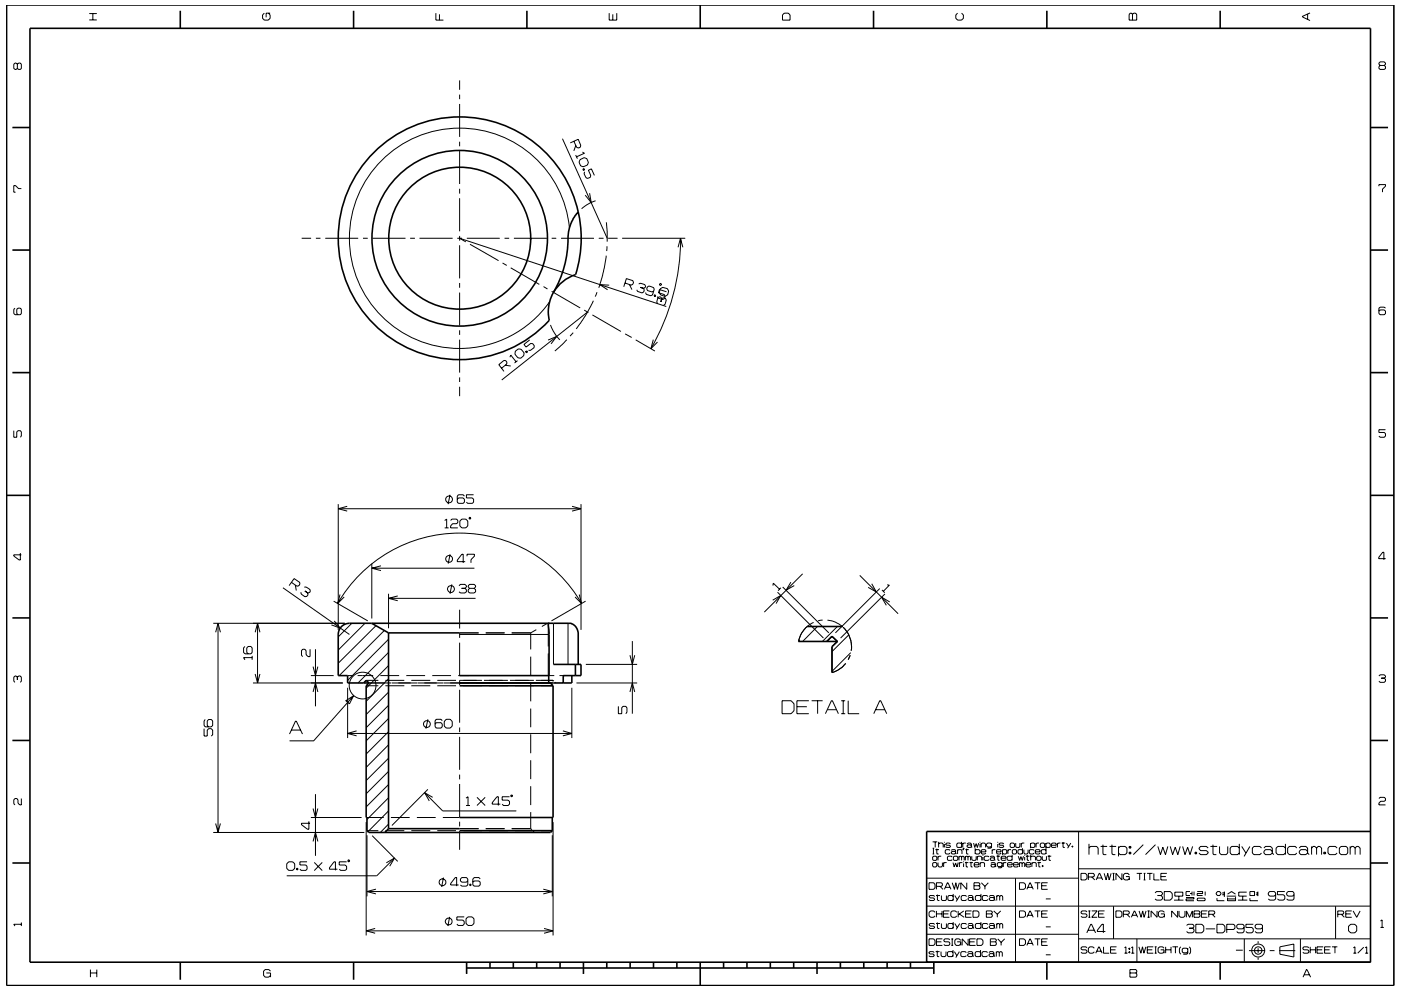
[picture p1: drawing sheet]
<svg xmlns="http://www.w3.org/2000/svg" width="297mm" height="210mm" viewBox="0 0 297 210" stroke-linecap="round" stroke-linejoin="round" font-family="sans-serif">
<g fill="none" stroke="#000" stroke-width=".21">
<path d="M3.7 13.6l-.3-.2h-.2l-.3 .2v.9l.3 .2 .5-.2M3.7 13.6l.2-.2h.4l.2 .2v.9l-.2 .2h-.4l-.2-.2M3.7 13.6v.9M18.9 4.2h1.6M18.9 2.9h1.6M19.7 2.9v1.3M56 2.8l-.3 .4v.7l.3 .4h.9l.4-.4v-.7l-.4-.4M57.3 2.8h-.9v.9M92.4 2.8v1.5h1.6M93.2 3v1.3M97.4 17.1v1.9M129.2 2.8v1.5h1.6v-1.5"/>
<path d="M129.9 3v1.3M166.3 2.8h.8l.4 .4v1.1h-1.6v-1.1zM203 2.8l-.4 .4v.7l.4 .4h.9l.4-.4v-.7l-.4-.4M239.6 2.8h.3l.2 .2 .3-.2h.3l.3 .2v1.3h-1.6v-1.3zM240.1 3v1.3M277.2 3v1.1M277.7 2.7l-1.6 .8v.1l1.6 .8M292.6 13.9l-.2-.3v-.2l.2-.3h.9l.2 .3v.2l-.2 .3M292.6 13.9l-.2 .2v.4l.2 .2h.9l.2-.2v-.4l-.2-.2M292.6 13.9h.9M97.4 20.1v.9M97.4 22.1v6.9"/>
<path d="M97.4 30.1v.9M97.4 32v7M119.3 29.4l9.4 21.1M121.7 30l.6 1.2 .3 .2 .4-.2 .1-.3-.5-1.4-1.7 .8M122 32.9l.4 .7M122.1 30.9l-.4 1.1M123 33.9l.9-.5 .5 .2 .4 .9-.3 .5-.8 .4-.6-.2-.3-.8zM123.5 32.3l.4 .2-1.7 .8M123.6 35.9l.2-.1 .1 .2-.2 .1zM123.9 35.9l-.3 .1M124 36.4l-.2 .4 .4 .9 .4 .1 .5-.2 .2-.4-.5-1.1 .6-.3 .6 1.4M292.4 39.5v-.3h1.3v.3l-.6 .6v.7"/>
<path d="M4.5 40h-.6l-.6-.6h-.4v1.4h.4M64 50.5h2M67 50.5h.9M69 50.5h6.9M77 50.5h1M79 50.5h7M87 50.5h1M88.9 50.5h7.1M96.9 50.5h1.1M97.4 50.5l1.4 .8M97.4 50.5l43.9 14.5M97.4 40v1.1"/>
<path d="M97.4 42v7.1M97.4 50v1M97.4 52v7M99 50.5h7M99.7 51.8l6 3.5M106.5 55.8l.9 .5M107 50.5h.9M108.3 56.8l6 3.5M109 50.5h6.9M117 50.5h.9M118.9 50.5h7M120.7 48.3a23.4 23.4 0 0 0-31.9-19.5 23.4 23.4 0 0 0-9.7 36.1 23.4 23.4 0 0 0 37.4-.9"/>
<path d="M125 41l.3 2-1.2-1.6M126.3 42.6l-1.6 .7-1.4 1M127 50.5h1M128.5 54.2l-.6 3.5-.9 3.3M128.6 47.2l.1 4.1M128.7 52.2l-.1 1M128.9 50.5h2M131.9 50.5h13.4M143.8 52.4l.5-1.9 .5 1.9M144.3 50.5a46.9 46.9 0 0 1-6.3 23.4M3.2 65.4l-.3 .2v.9l.3 .3h1.1l.2-.3v-.9l-.2-.2h-.5l-.2 .2v.9l.2 .3M97.4 60v1"/>
<path d="M97.4 62.1v6.9M97.4 70.1v.9M97.4 72v7M106.3 78.1l1.1-.9 .1-.4-.3-.3h-.4l-1 .8 1 1.5M107.1 77.5l1.2 .1M108.1 75.8l.2-.5 1.1 1.4M109.3 74.5l.6-.5 .6 .1 .6 .7-.1 .6-.6 .6-.6-.1-.6-.8zM109.7 76.5l-.6 .5M111.4 74.6l.3-.2 .1 .2-.2 .2zM111.5 74.5l.2 .2M112.3 72.1l-1.2 1 .4 .5 1-.7h.4l.4 .4-.1 .4-.8 .6h-.3M115.2 60.8l.9 .5"/>
<path d="M116.2 72.1l1.8-.7-1.2 1.5M116.7 68.9l.8 1.7 1.2 1.5M117 61.8l6 3.5M120.2 72l-2.6 2.5M121.5 70.6l-.6 .7M123.9 65.8l.9 .5M124.5 66.2l-18.1 14.4M125.6 66.8l6.1 3.5M125.8 63.8l-1.8 3.3-1.8 2.7M126.6 62l-.4 .9M129.2 60.5l-2-.1 1.6 1.1M132.5 60l1.4 .5 .3-.2 .1-.4-.1-.4-1.4-.4-.6 1.7"/>
<path d="M132.5 70.8l1.4 .8M133.4 60.3l.6 1.1M134.8 72.1l4 2.4M135.4 60.2l.4-.1 .9 .3 .2 .3-.5 .5M135.8 60.9l.6 .3M136.4 61.2l.2 .3-.1 .4-.4 .2-.9-.3-.2-.3M138.5 72l-.5 1.9 1.4-1.3M138.6 61.8l-.3 .1-1-.3-.2-.4 .1-.3 .4-.2 1 .3 .1 .3-.4 1.3-.3 .1-1-.3-.1-.3M138.8 62.5l.2 .1-.1 .3-.2-.1zM138.9 62.6l-.1 .3M139.9 60.2h.3v.2l-.3 .1zM140 61.2l.5-.2 1 .2 .3 .5-.2 .8-.6 .4-.9-.3-.3-.5z"/>
<path d="M140.3 63.3l-.2-.3-.6 .1-.3 1 .2 .3M140.3 63.3l-.2 .7M140.3 63.3l.4-.1h.4l.2 .4-.3 1-.3 .2M141 62.9l-.2 .5-.3 .1-1-.3-.1-.3M141.3 61.9l-1.5-.5-.2 .7 1.2 .4 .2 .4M293.7 65.4l-.2-.3h-.9l-.2 .3v1.1l.2 .3h.9l.2-.3v-.5l-.2-.3h-.9l-.2 .3M2.9 91.3v1.4h.7v-1.1l.2-.3h.5l.2 .3v.9l-.2 .2M97.4 80v1M97.4 82v2M293.7 91.1h-1.3v.6h1.1l.2 .3v.5l-.2 .2h-.9l-.2-.2M4.3 117.3v1.5h-.2l-1.2-.9v-.2h1.6M71.7 106.9v26.7"/>
<path d="M71.7 107.9h51.5M73.6 107.4l-1.9 .5 1.9 .5M78.8 119.5v11.7M94.3 110.4l.4-.3v1.9M94.3 112h.8M95.4 104.9l-.4 2M95.4 117.6l-.4 1.9M95.5 110.4l.3-.3h1l.3 .3v.4l-.3 .3h-.8l-.5 .4v.5h1.6M97.5 110.5l.4-.4h.9l.4 .4v1l-.4 .5h-.9l-.4-.5zM98.5 105.2l-.3-.3h-1l-.3 .3v1.3l.3 .3h1l.3-.3v-.6l-.3-.3h-1l-.3 .3M98.6 119.1h-1.7v-.3l1-1.2h.3v1.8M99 118v-.4h1.6v.4l-.7 .7v.7"/>
<path d="M99.6 109.7l.2 .2-.1 .2-.3-.1zM100.4 104.9h-1.5v.7h1.3l.2 .3v.6l-.2 .3h-1.1l-.2-.3M121.3 107.4l1.9 .5-1.9 .5M123.2 106.9v26.7M293.8 118.5h-1.5v-.3l.9-1.1h.2v1.6M45.2 132.2h27.9M45.7 134.1l.5-1.9 .5 1.9M46.2 132.2v44.4M51.9 137.1l-.3 .3v1l.3 .3h1.3l.3-.3v-1l-.3-.3h-.6l-.3 .3v1l.3 .3M53.5 139.5h-1.9l.3 .5M53.5 139.1v.9M54.1 134.1l.5-1.9 .5 1.9"/>
<path d="M54.6 132.2v12.7M60 124.7l14.1 9.9M61.8 123.5l1.1 .8 .5-.1 .2-.3-.1-.4-1.1-.8-1.1 1.5M62.6 124.1l.2 1.2M63.8 125.6v.4l.8 .6 .5-.1 .2-.4-.1-.3M64.5 124.5h.4l.8 .5 .1 .5-.6 .3M64.6 125.3l.6 .5M65.7 137.7v1.6h-.4l-.4-.5v-.8l-.3-.3h-.4l-.3 .3v1l.3 .3M66.9 137.7v12.1M70.7 127.5l7.3 4.2M70.9 131.7l1.2 1.5-1.8-.7M71.6 128a29.9 29.9 0 0 1 51.7 0"/>
<path d="M72.1 126.1l-.5 1.9 1.4-1.4M74.6 132.2l-2.9 2.9M77.4 132.2l-5.7 5.7M78.8 120.5h21.8M79.7 132.7l-8 8M80.8 120l-2 .5 2 .5M81.5 133.7l-9.6 9.6M82.4 125.9v7.4M82.4 138.4l-6.5 6.5M82.4 135.6l-8.7 8.7M82.4 126.9h18.4M84.3 126.4l-1.9 .5 1.9 .5"/>
<path d="M95.8 124l-.4 1.9M97.3 124.2l.3-.2h1l.3 .2v.3l-.3 .3M97.4 134.6h19M97.4 129.3v4M97.4 136.3v7M97.9 124.8h.7M98.6 124.8l.3 .3v.4l-.3 .3h-1l-.3-.3M99.6 124.8l-.3-.3v-.3l.3-.2h.9l.3 .2v.3l-.3 .3M99.6 124.8h.9M99.6 124.8l-.3 .3v.4l.3 .3h.9l.3-.3v-.4l-.3-.3M101.5 134.2h-4.1v1.1M103 134.2h4"/>
<path d="M108.5 134.2h4M112.5 134.2v3.5M112.5 139.3v3.9M113.7 133.6l-1.2 .6M116.1 132.2l-1.2 .7M116.2 132.5v4.6M116.2 138.6v4.7M117.3 132.2v8.7M120.4 132.2v8.7M122.8 126.1l.5 1.9-1.4-1.4M124.2 127.5l-7.3 4.2M133.6 139l.5 1.9 .5-1.9"/>
<path d="M134.1 136v15.4M163.8 127.3l1.7-1-1 1.7M163.9 124.2l.1-.5 1.3 1.3M164.8 125.6l9.8 9.7M165.6 124.7l-.6 .6M165.9 124.5l9.8 9.7M167.7 123.5l-1 1.7 1.7-1M169.3 135.9v.2M169.3 135.8h.1M170.2 121.7l-8.2 8.1M171.2 132.9l-1.2 1.3-.7 1.6M171.2 132.9h7.4"/>
<path d="M172.5 132l-1.3 .9M173.3 132.9l-3.1 3.2M174.4 131.5l-1 .2M175.3 136.1l1.1-1.1 1.1 1.1-1.1 1.1v5.5l1.2-.5 1-.7 .7-.8M175.4 131.5l1.7 .4 1.5 1M177.5 132.9l-3.1 3.2M178.6 132.9l.1 .1M178.8 133.1l.3 .3M179.1 133.4l.2 .2M179.3 133.6l.1 .2M179.4 133.8l.4 .6M179.8 134.4l.2 .5"/>
<path d="M179.8 134.4l.2 .3M180 134.7l-3.6 3.5M180 134.7v.2M180 134.9l.4 .9M180.3 139l-.5 .9M180.3 135.6l.1 .2M180.4 138.4l-4 4M180.4 135.8l.1 1.2v1M182.3 122l8.1 8.2M184.8 123.8l1 1.8-1.7-1M186.5 124.8l-9.4 9.4M187 125.1l.6 .6"/>
<path d="M187.6 126l-9.4 9.3M188.1 124l.5 .1-1.3 1.3M188.6 127.7l-1.7-1 1 1.7M3.7 143.6l-.3-.2h-.2l-.3 .2v.9l.3 .2M3.7 143.6l.2-.2h.4l.2 .2v.9l-.2 .2M3.7 143.6v.6M43.3 154.6v1.5h.6v-1.3l.3-.2h.6l.3 .2v1.1l-.3 .2M43.5 152.6l-.2 .3v1l.2 .3h1.3l.3-.3v-1l-.3-.3h-.6l-.3 .3v1l.3 .3M53.6 144.9h19.1M54.1 143l.5 1.9 .5-1.9M61.4 155.7l1.3-2.8h.1l1.3 2.8M61.8 154.9h1.9"/>
<path d="M65.9 143.3h4.8M66.4 146.8l.5-1.9 .5 1.9M66.4 141.4l.5 1.9 .5-1.9M73.3 148.6l1.7-1-.9 1.7zM73.7 145.9v10.6M73.7 143.3h1.1M73.7 155.6h47.5M75 147.6l-8.5 9.5h-5.1M75.6 155l-1.9 .6 1.9 .5M75.8 143.3h3.3M77.6 144.3h2.6M77.6 145.5h2.6"/>
<path d="M78.2 144.9h4.8M80.6 143.3h4M81.7 144.3h4M81.7 145.5h4M82.4 158l-4.8 4.8M82.4 155.2l-4.8 4.7M82.4 152.4l-4.8 4.7M82.4 149.6l-4.8 4.7M82.4 146.8l-4.8 4.7M82.4 144l-4.8 4.8M82.4 141.2l-4.8 4.8M83.1 144.9h5.4"/>
<path d="M86.1 143.3h4M87.2 144.3h4M87.2 145.5h4M88.6 144.9h5.4M90.7 152.6l-.4 2M91.6 143.3h4M92.7 144.3h4M92.7 145.5h4M93.8 152.9l-.3-.3h-1l-.3 .3v1.2l.3 .3h1l.3-.3v-.5l-.3-.3h-1l-.3 .3M94.1 144.9h5.3M94.6 152.6h.9l.4 .4v1l-.4 .4h-.9l-.4-.4v-1zM97.2 143.3h2.2"/>
<path d="M97.4 146.3v7M97.4 154.3v1M97.4 156.3v7M98.2 145.5h4M101 144.9h3.9M102.2 144.3h-4.8v1M102.6 144.3h5.1M103.7 145.5h4M106.5 144.9h3.9M108.1 144.3h5.1M109.2 145.5h4M112.5 144.8v4"/>
<path d="M112.5 150.3v4M112.5 155.7v4.1M113.6 144.3h3.7M114.7 145.5h2.6M116.4 143.3h1.1M116.9 144.7l-.2 .2h-4.7M117.3 144.3l-.2 .2M117.3 144.3l.1 .2M117.6 144.7l.2 .2M118.6 143.3h1.1M119.3 155l1.9 .6-1.9 .5M121.2 145.9v10.6"/>
<path d="M122.2 144.9h12.9M124.2 140.9h10.9M131.1 149.8v1.6h.7v-1.3l.3-.3h.6l.2 .3v1l-.2 .3M133.6 146.8l.5-1.9 .5 1.9M165.8 148.6h1.9l.7 .7v1.4l-.7 .7h-1.9zM169 149.9h2.1M171.5 148.6h-2.5v2.8h2.5M172.1 148.6h2.3M173.4 148.6v2.8M175 151.4l1.3-2.8h.2l1.3 2.8M175.4 150.5h1.9M178.3 151.4h.9"/>
<path d="M178.3 148.6h.9M178.8 148.6v2.8M179.8 148.6v2.8h2.4M185.3 151.4l1.2-2.8h.2l1.3 2.8M185.7 150.5h1.9M292.4 143.4l.2-.3h.9l.2 .3v.2l-.2 .2M292.9 143.8h.6M293.5 143.8l.2 .3v.4l-.2 .2h-.9l-.2-.2M4.5 169.4v1.3h-.3l-.4-.4v-.7l-.2-.2h-.4l-.3 .2v.9l.3 .2M45.2 176.6h32M45.7 174.7l.5 1.9 .5-1.9M65.5 174.2v1.7h-.3l-1.3-1v-.3h1.8"/>
<path d="M65.9 173.4h10.8M66.4 171.5l.5 1.9 .5-1.9M66.4 178.5l.5-1.9 .5 1.9M66.9 168.4v13.1M77.6 174.4v24M77.8 177.2v12.9M77.8 173.4h3.6M77.8 176.2h2.4M78.9 177.2l5.4 5.5M81.7 176.2h4M82.4 174.8l-1.8 1.8M82.4 172l-4.4 4.4"/>
<path d="M82.4 169.2l-4.6 4.6M82.4 166.4l-4.8 4.8M82.4 163.6l-4.8 4.8M82.4 160.8l-4.8 4.8M82.9 173.4h4M87.2 176.2h4M88.4 173.4h4M90 168.1l3.8 3.9h15.7M90.7 167.4l-7.6 7.7M91.7 169.1l-1.7-1 1 1.8M92.7 176.2h4M93.9 173.4h3.5"/>
<path d="M97.4 175.8h4.1M97.4 164.3v1M97.4 166.3v7M97.4 174.3v1M97.4 176.3v3.9M98.2 176.2h4M98.8 169.3l.4-.3v1.9M98.8 170.9h.8M101.1 169.1l1.8 1.8M102.9 169.1l-1.8 1.8M103 175.8h4M103.7 176.2h4"/>
<path d="M106.1 170.6h-1.7v-.3l1-1.3h.3v1.9M108 169h-1.5v.7h1.2l.3 .3v.6l-.3 .3h-.9l-.3-.3M108.3 168.7l.2-.1 .2 .3-.3 .1zM108.5 175.8h4M109.2 176.2h4M112.5 161.2v4.1M112.5 166.7v4.1M112.5 172.2v3.6M112.5 175.8l.3 .2M113 176.3l.3 .3M114.7 176.2h2.4M117.1 177.2v12.9"/>
<path d="M117.3 174.4v24M197.7 178.6h1M197.7 179.9h.4M197.9 179.9v1.2M198.3 178.6v1.1M198.6 180v1.1h.4M199 179l.2-.2h.6l.2 .2v.7M199 178.6v1.1M200.2 178.6v.1M200.2 179v.7M201.5 179l-.2-.2h-.6l-.2 .3 .2 .2h.6l.2 .3-.2 .1h-.6l-.2-.1M203.9 179l-.2-.2h-.7l-.1 .2v.6l.1 .1h.7l.2-.1"/>
<path d="M203.9 178.6v1.1M204.1 178.8v.9M204.2 179.9h.2l-.2 .4zM204.3 179.9l-.1 .4M204.8 178.8h-.5l-.2 .2M204.9 180v1.1h.4M205 179l.2-.2h.6l.2 .2v.6M206 179.4l-.2-.2h-.6l-.2 .2 .2 .3h.6l.2-.1M206 179.6l.1 .1M206.4 178.8l.3 .9 .3-.8 .2 .8 .3-.9M206.8 179.9v1.2M207.8 178.6v.1"/>
<path d="M207.8 179v.7M208 179l.2-.2h.5l.3 .2v.7M208 178.8v.9M210.2 179l-.2-.2h-.6l-.2 .2v.4l.2 .3h.6l.2-.3M210.2 178.8v.9l-.2 .2h-.6M211.5 178.6v.1M211.5 179v.7M212.8 179l-.2-.2h-.6l-.2 .3 .2 .2h.6l.2 .3-.2 .1h-.6l-.2-.1M214.3 178.8h.6l.2 .2v.6l-.2 .1h-.6l-.1-.1v-.6zM215.3 178.8v.8l.2 .1h.6l.1-.1v-.8M216.5 178.8v.9M216.8 179.9v1.2"/>
<path d="M217.2 178.8h-.5l-.2 .2M218.5 179l.2-.2h.5l.2 .2v.6l-.2 .1h-.5l-.2-.1M218.5 178.8v1.1M219.7 178.8v.9M220.3 178.8h-.5l-.1 .2M220.6 179l.2-.2h.5l.2 .2v.6l-.2 .1h-.5l-.2-.1zM221.7 179l.3-.2h.5l.2 .2v.6l-.2 .1h-.5l-.3-.1M221.7 178.8v1.1M221.8 179.9v1.2M222.9 179.3h1l-.1-.5h-.7l-.2 .2v.6l.2 .1h.7l.1-.1M224.2 178.8v.9M224.8 178.8h-.4l-.2 .2"/>
<path d="M225.1 178.8h.7M225.4 178.6v1.1h.4M226.1 178.8l.5 .8M227 178.8l-.6 1.1M227.3 179.4h.2v.3h-.2zM227.4 179.4v.3M228.7 176.4v27.7M230.9 179.9l.3-.4h1.3l.3 .4v1.4M230.9 179v2.3M233.3 179.5h1.4M233.8 179.2v1.9l.2 .2h.6M235.2 179.5h1.4"/>
<path d="M235.8 179.2v1.9l.2 .2h.5M237.1 179.9l.4-.4h1l.4 .4v1l-.4 .4h-1l-.4-.4M237.1 179.5v2.1M239.4 179.5h.4v.4h-.4zM239.6 179.5v.4M242.4 179.2l-2.1 2.1M245 179.2l-2.1 2.1M245.5 179.5l.5 1.8 .5-1.6 .6 1.6 .5-1.8M248.1 179.5l.5 1.8 .6-1.6 .5 1.6 .5-1.8M250.7 179.5l.5 1.8 .6-1.6 .5 1.6 .6-1.8M256.2 179.9l-.4-.4h-1.2l-.4 .4 .4 .5h1.2l.4 .5-.4 .4h-1.2l-.4-.4M256.6 179.5h1.5"/>
<path d="M257.2 179.2v1.9l.1 .2h.6M258.6 179.5v1.4l.3 .4h1.1l.3-.4v-1.4M262.8 179.9l-.4-.4h-1.2l-.4 .4v1l.4 .4h1.2l.4-.4M262.8 179v2.3M263.3 179.5l.9 1.4M265 179.5l-1.2 2.1M267.5 179.9l-.4-.4h-1.2l-.4 .4v1l.4 .4h1.2l.4-.4M268 179.9l.3-.4h1.1l.3 .4v1M272.5 179.9l-.3-.4h-1.3l-.3 .4v1l.3 .4h1.3l.3-.4M272.5 179v2.3M274.9 179.9l-.3-.4h-1.2l-.4 .4v1l.4 .4h1.2l.3-.4M275.5 179.9l.3-.4h1.1l.3 .4v1"/>
<path d="M278.1 179.9l.3-.4h.4l.3 .4M278.1 179.5v1.8M279.1 179.9l.4-.4h.3l.4 .4v1.4M279.1 179.9v1.4M283.5 179.9l-.4-.4h-1.2l-.3 .4v1l.3 .4h1.2l.4-.4M284 179.9l.3-.4h1.1l.3 .4v1l-.3 .4h-1.1l-.3-.4zM286.3 179.9l.3-.4h.3l.4 .4M286.3 179.5v1.8M287.3 179.9l.4-.4h.3l.4 .4v1.4M287.3 179.9v1.4M292.4 169.4l.2-.3h.9l.2 .3v.3l-.2 .3h-.8l-.3 .3v.4h1.3M4.5 195.7v.7"/>
<path d="M4.5 196h-1.6l.3 .4M61.2 182.8h.9l.4 .4v1l-.4 .4h-.9l-.4-.4v-1zM62.9 184.2h.3v.3h-.3zM63 184.2v.3M65.1 182.8h-1.5v.7h1.3l.2 .3v.6l-.2 .2h-1.1l-.2-.2M66.6 182.9l1.7 1.8M68.3 182.9l-1.7 1.8M71.5 184.4h-1.6v-.3l.9-1.3h.3v1.8M73.5 182.8h-1.6v.7h1.3l.3 .3v.6l-.3 .2h-1l-.3-.2M73.9 182.4l.2 .1-.1 .3-.3-.1zM77.6 197.4h39.7M77.8 189.1h39.3"/>
<path d="M79.5 196.9l-1.9 .5 1.9 .5M79.7 188.6l-1.9 .5 1.9 .5M81.9 183l1.7-1-1 1.7M83.7 182l-3.8 3.8h-19.1M93.2 186.8h.1M94 186.1l-.4 2M95.3 194.5l-.3 1.9M97.2 187.7h-1.7v-.3l1-1.3h.3v1.9M98.4 194.5h-1.5v.6h1.2l.3 .3v.6l-.3 .3h-.9l-.3-.3M98.8 194.9l.4-.4h.9l.4 .4v1l-.4 .4h-.9l-.4-.4zM99.2 186.9l-.3 .2h-1l-.3-.2v-.5l.3-.3h1l.3 .3v1.3l-.3 .3h-1l-.3-.3M99.6 187.5h.3v.3h-.3z"/>
<path d="M99.7 187.5v.3M101.8 186.4l-.2-.3h-1.1l-.3 .3v1.3l.3 .3h1.1l.2-.3v-.6l-.2-.2h-1.1l-.3 .2M115.2 188.6l1.9 .5-1.9 .5M115.4 196.9l1.9 .5-1.9 .5M196.5 198.2h32.2M196.5 192.2h94.1M196.6 186.3h32.1M197 199.1h.9l.3 .4v.7l-.3 .3h-.9zM197 187.2h.9l.3 .4v.7l-.3 .3h-.9zM197.7 181.1h.4M197.7 181.8l.2-.2h.6l.1 .2v.5l-.1 .2h-.6l-.2-.2zM197.7 183.1l.2-.1h.6l.1 .1v.6l-.1 .2h-.6l-.2-.2z"/>
<path d="M198.2 190.2l-.2-.3h-.8l-.2 .3 .2 .3h.8l.2 .3-.2 .2h-.8l-.2-.2M198.2 196.1l-.2-.2h-.8l-.2 .2 .2 .3h.8l.2 .2-.2 .3h-.8l-.2-.2M198.2 193.5l-.2-.3h-.7l-.3 .3v.8l.3 .3h.7l.2-.3M198.3 180.2h.8M198.5 189.9h.8M198.5 195.9h.8M198.5 188h1.1l.2-.2v-.4l-.2-.2h-1.1v1.4M198.5 199.8h1.1M198.5 193.2v1.4M198.5 193.8h1.2M198.7 189.7v1.2l.5 .1M198.7 195.7v1.1l.5 .1"/>
<path d="M198.9 183v.7l.2 .2h.5l.2-.2v-.7M198.9 181.6v.9M199.3 188l.6 .6M199.6 181.6h-.5l-.2 .2M199.6 189.9v.9l.2 .2h.6l.3-.2v-.9M199.6 195.9v.8l.2 .2h.6l.3-.2v-.8M199.7 193.2v1.4M199.8 199.1h-1.3v1.4h1.3M200 193.8h1.1M200.1 183v.9M200.2 188.6l.7-1.4h.1l.6 1.4M200.4 188.2h1"/>
<path d="M200.7 183h-.5l-.1 .1M201.3 193.2h-1.3v1.4h1.3M201.4 199.3l-.2-.2h-.9l-.2 .5 .2 .2h.9l.2 .2v.3l-.2 .2h-.9l-.2-.2M201.4 180.4l-.1-.2h-.7l-.2 .2v.5l.2 .2h.7l.1-.2M201.7 180.4l.2-.2h.5l.2 .2v.5M201.7 199.1h.4M201.9 199.1v1.4M201.9 187.2l.5 1.4 .2-1.4 .4 1.4 .4-1.4M201.9 181.8l-.2-.2h-.7l-.1 .2v.5l.1 .2h.7l.2-.2M202.1 183l.2 .9 .3-.9 .3 .9 .3-.9M202.1 190.2l-.2-.3h-.7l-.2 .3v.6l.2 .2h.7l.2-.2M202.1 196.1l-.2-.2h-.7l-.2 .2v.6l.2 .2h.7l.2-.2"/>
<path d="M202.1 189.6v1.4M202.1 195.6v1.3M202.1 181.8l.2-.2h.6l.2 .2v.5l-.2 .2h-.6l-.2-.2zM202.4 189.9l.5 .9M202.4 195.9l.5 .8M202.6 180.8l-.2-.2h-.5l-.2 .2 .2 .3h.5l.2-.2M202.6 180.9l.2 .2M202.9 193.5l-.3-.3h-.7l-.3 .3v.8l.3 .3h.7l.3-.3M202.9 199.8h.8v.7M203 180.4l.2-.2h.6l.2 .2v.7M203 180.2v.9M203.2 193.2v1.4"/>
<path d="M203.3 181.8l.2-.2 .4 .2M203.3 181.6v.9M203.4 193.8l1 .8M203.4 183v.9M203.5 189.9l-.8 1.3M203.5 195.9l-.8 1.2M203.7 199.5l-.3-.4h-.7l-.3 .4v.7l.3 .3h.7l.3-.3M203.9 181.8v.7M203.9 181.8l.1-.2 .4 .2v.7M204 183h-.4l-.2 .1M204.3 182.7v.2M204.3 183.1v.8"/>
<path d="M204.3 193.2l-1.1 .8M204.6 183h.7M204.7 180.2h.7M204.7 181.6v.9M204.7 181.8l.1-.2 .4 .2M204.7 193.8h1.1M204.8 182.8v1l.4 .1M204.9 190.2l-.2-.3h-.7l-.2 .3v.6l.2 .2h.7l.2-.2M204.9 196.1l-.2-.2h-.7l-.2 .2v.6l.2 .2h.7l.2-.2M205 187.2v1.4l-1.3-1.4v1.4M205.2 190.2l.2-.3h.7l.2 .3v.6M205.2 196.1l.2-.2h.7l.2 .2v.6"/>
<path d="M205.2 181.8v.7M205.2 181.8l.2-.2 .4 .2v.7M205.3 199.1v1.4l-1.3-1.4v1.4M205.6 183h.7M205.6 199.8h1M205.9 182.8v1l.3 .1M206 193.2h-1.3v1.4h1.3M206 181.6v.7l.2 .2h.6l.2-.2v-.7M206.3 193.2h1l.3 .3v.8l-.3 .3h-1zM206.3 190.6l-.2-.2h-.7l-.2 .2 .2 .4h.7l.2-.2M206.3 196.5l-.2-.2h-.7l-.2 .2 .2 .4h.7l.2-.2M206.3 190.8l.2 .2"/>
<path d="M206.3 196.7l.2 .2M206.5 187.2h1.1l.2 .2-.2 .5 .2 .2v.3l-.2 .2h-1.1zM206.5 187.9h1.1M206.5 183.4h1.1l-.2-.4h-.7l-.2 .1v.6l.2 .2h.7l.2-.2M206.8 180.4l.1-.2h.7l.2 .2v.5l-.2 .2h-.7l-.1-.2M206.8 199.1h-1.2v1.4h1.2M207.1 199.1h1l.3 .4v.7l-.3 .3h-1zM207.2 181.8l.2-.2h.5l.2 .2v.7M207.2 181.6v.9M207.8 183.1l.2-.1h.6l.1 .1v.8M207.8 183v.9M208 190.2l-.2-.3h-.8l-.2 .3v.6l.2 .2h.8l.2-.2"/>
<path d="M208 196.1l-.2-.2h-.8l-.2 .2v.6l.2 .2h.8l.2-.2M208 189.6v1.4M208 195.6v1.3M208 180.7h1v-.3l-.2-.2h-.6l-.2 .2v.5l.2 .2h.6l.2-.2M208.1 187.2l.7 .8M208.4 181.3v.2M208.4 181.8v.7M208.8 188v.6M209.1 193.2h1.1l.2 .2-.2 .4 .2 .2v.3l-.2 .3h-1.1zM209.1 193.8h1.1M209.5 190.2l-.3-.3h-.7l-.2 .3v.6l.2 .2h.7l.3-.2M209.5 196.1l-.3-.2h-.7l-.2 .2v.6l.2 .2h.7l.3-.2"/>
<path d="M209.5 187.2l-.7 .8M209.7 181.8l-.2-.2h-.7l-.1 .2v.5l.1 .2h.7l.2-.2M209.7 190.2l.3-.3h.6l.2 .3v.6M209.7 196.1l.3-.2h.6l.2 .2v.6M209.9 181.8l.2-.2h.5l.3 .2v.5M210 199.1h1l.2 .2-.2 .5 .2 .2v.3l-.2 .2h-1zM210 199.8h1M210.1 183.1l.2-.1h.5l.2 .1v.6M210.4 180.2v.9M210.7 193.2l.8 .7M210.8 190.6l-.2-.2h-.6l-.3 .2v.2l.3 .2h.6l.2-.2M210.8 196.5l-.2-.2h-.6l-.3 .2v.2l.3 .2h.6l.2-.2"/>
<path d="M210.8 190.8l.2 .2M210.8 196.7l.2 .2M210.9 182.2l-.3-.3h-.5l-.2 .3 .2 .3h.5l.3-.2M210.9 182.3l.1 .2M211 183.5l-.2-.2h-.5l-.2 .2 .2 .4h.5l.2-.2M211 183.7l.2 .2M211 180.2h-.4l-.2 .2M211.3 181.6h.7M211.3 180.7h1l-.2-.5h-.6l-.2 .2v.5l.2 .2h.6l.2-.2M211.3 190.2l.2-.3 .5 .3M211.3 189.9v1.1M211.3 195.9v1"/>
<path d="M211.3 196.1l.2-.2 .5 .2M211.5 193.9v.7M211.5 199.1l.8 .8M211.6 181.4v1l.3 .1M212 190.2l.2-.3 .4 .3v.8M212 190.2v.8M212 196.1v.8M212 196.1l.2-.2 .4 .2v.8M212.2 193.2l-.7 .7M212.3 182h1v-.2l-.2-.2h-.6l-.2 .2v.5l.2 .2h.6l.2-.2M212.3 199.9v.6M212.5 183.1l-.2-.1h-.7l-.2 .1v.5l.2 .2h.7l.2-.2"/>
<path d="M212.5 183v.9l-.2 .2h-.7M212.6 180.4l.1-.2h.6l.1 .2v.5l-.1 .2h-.6l-.1-.2M212.6 180.2v1.1M212.7 183v.9M213 199.1l-.7 .8M213.4 183h-.5l-.2 .1M213.6 183.4h1l-.1-.4h-.7l-.2 .1v.6l.2 .2h.7l.1-.2M213.7 180.2v.9M214.4 180.2h-.5l-.2 .2M214.6 181.8l-.2-.2h-.7l-.2 .2v.5l.2 .2h.7l.2-.2M214.6 181.3v1.2M214.6 180.4l.2-.2h.5l.2 .2v.5l-.2 .2h-.5l-.2-.2z"/>
<path d="M214.9 183.4h1l-.2-.4h-.6l-.2 .1v.6l.2 .2h.6l.2-.2M215.3 186.3v17.8M215.9 181.6l.3 .9 .2-.8 .3 .8 .3-.9M216.2 183v.9M216.2 183.1l.2-.1 .3 .1M216.2 199.1h.9l.3 .4v.7l-.3 .3h-.9zM216.2 187.2h.9l.3 .4v.7l-.3 .3h-.9zM216.2 193.2h.9l.3 .3v.8l-.3 .3h-.9zM216.7 183.1l.2-.1 .4 .1v.8M216.7 183.1v.8M216.8 180.4l-.2-.2h-.6l-.2 .2v.5l.2 .2h.6l.2-.2M217.1 180.2v.7l.2 .2h.5l.2-.2v-.7"/>
<path d="M217.3 181.3v.2M217.3 181.8v.7M217.5 183.4h1l-.1-.4h-.7l-.2 .1v.6l.2 .2h.7l.1-.2M217.5 181.6h.8M217.7 194.6l.7-1.4 .7 1.4M217.7 188.6l.7-1.4 .7 1.4M217.8 181.4v1l.4 .1M217.9 194.1h1M217.9 188.2h1M218.5 181.8l.2-.2h.6l.2 .2v.7M218.5 181.3v1.2M218.8 183.1l.2-.1h.5l.2 .1v.8"/>
<path d="M218.8 183v.9M219.2 180.4l-.1-.2h-.7l-.2 .2v.5l.2 .2h.7l.1-.2M219.4 199.1h1.2M219.4 193.2h1.2M219.4 187.2h1.2M219.5 180.7h1l-.2-.5h-.6l-.2 .2v.5l.2 .2h.6l.2-.2M219.8 181.8l.2-.2h.5l.2 .2v.5l-.2 .2h-.5l-.2-.2zM220 183h.7M220 187.2v1.4M220 193.2v1.4M220 199.1v1.4M220.3 182.8v1l.3 .1"/>
<path d="M220.8 199.8h1.1M220.8 193.8h1.1M220.8 187.9h1.1M221 183.6h.1v.2h-.1zM221 181.6v.7l.1 .2h.6l.2-.2v-.7M221.1 183.6v.2M221.7 196.6h1.1M221.7 190.7h1.1M221.8 180.4l-.2-.2h-.6l-.2 .2v.5l.2 .2h.6l.2-.2M222.1 199.1h-1.3v1.4h1.3M222.1 187.2h-1.3v1.4h1.3M222.1 193.2h-1.3v1.4h1.3"/>
<path d="M222.1 181.6h.8M222.4 181.4v1l.4 .1M228.7 199.1h61.9M228.7 184.3h61.9M229.2 185.2h.9l.4 .4v.7l-.4 .3h-.9zM230.4 197.9l.9-1.9h.1l.9 1.9M230.5 193.4l-.2-.2h-.9l-.2 .2 .2 .4h.9l.2 .2v.3l-.2 .3h-.9l-.2-.3M230.7 197.3h1.3M230.8 186h1l.2-.2v-.3l-.2-.3h-1v1.4M230.8 193.2h.4M230.8 194.6h.4M231 193.2v1.4"/>
<path d="M231.5 186l.6 .6M231.5 193.2h1.1l-1.1 1.4h1.1M232.4 186.6l.6-1.4h.2l.6 1.4M232.6 186.2h1M232.9 193.8h1.1M234.1 185.2l.4 1.4 .4-1.4 .3 1.4 .4-1.4M234.2 193.2h-1.3v1.4h1.3M234.4 197.6h-1.7v-.3l.9-1.3h.3v1.9M235.9 185.2h.4M235.9 186.6h.4M236.1 185.2v1.4M236.1 192.2v6.9"/>
<path d="M236.6 193.2h1l.3 .3v.8l-.3 .3h-1zM237.9 185.2v1.4l-1.3-1.4v1.4M238.2 193.9h1l.2-.2v-.3l-.2-.2h-1v1.4M238.7 185.9h.7v.7M238.9 193.9l.7 .7M239.4 180.8h.4v.3h-.4zM239.4 185.6l-.3-.4h-.6l-.3 .4v.7l.3 .3h.6l.3-.3M239.6 180.8v.3M239.9 194.6l.6-1.4 .7 1.4M240.1 194.1h.9M241 185.2h1.1M241 199.1v5"/>
<path d="M241.5 193.2l.4 1.4 .4-1.4 .3 1.4 .4-1.4M241.6 185.2v1.4M242.5 185.2h.4M242.5 186.6h.4M242.7 185.2v1.4M243.2 185.2h1.1M243.3 193.2h.5M243.3 194.6h.5M243.5 193.2v1.4M243.8 185.2v1.4M244.6 185.2v1.4h1.2M244.9 189.4l.3-.3h1l.3 .3v.2l-.3 .3"/>
<path d="M245.3 193.2v1.4l-1.2-1.4v1.4M245.4 189.9h.8M246.1 193.8h.8v.8M246.1 185.9h1.1M246.2 189.9l.3 .3v.5l-.3 .2h-1l-.3-.2M246.8 189.1h1.3l.4 .4v1l-.4 .4h-1.3zM246.9 193.5l-.4-.3h-.6l-.3 .3v.8l.3 .3h.6l.4-.3M247.4 185.2h-1.3v1.4h1.3M248.9 190.9h2M249.1 189.2h1.7v.9h-1.7zM249.7 193.2v1.4l-1.3-1.4v1.4M249.9 190.1v.8"/>
<path d="M250 193.2v1.1l.3 .3h.6l.3-.3v-1.1M251.5 190.4h1.6v.3h-1.6v.3h1.6M251.5 194.6v-1.4l.7 1.4 .6-1.4v1.4M251.6 196.3l.3-.3h1l.3 .3v.3l-.3 .3M252.1 196.9h.8M252.3 189.1h-.8v.8h.8M252.3 189.5h.4M252.7 189.1v.8M252.9 196.9l.3 .2v.5l-.3 .3h-1l-.3-.3M253.1 193.2h1.1l.2 .2-.2 .4 .2 .3v.2l-.2 .3h-1.1zM253.1 193.8h1.1M253.2 189.1v.8"/>
<path d="M253.4 180.8h.3v.3h-.3zM253.5 196h1.3l.4 .5v.9l-.4 .5h-1.3zM253.5 180.8v.3M253.8 189.1h1.2v.4h-1.2v.4h1.2M254 190.5h1.4l.1 .4-.1 .1h-1.4l-.2-.1zM254.7 193.8h1.1M255.5 189.1v.8M255.6 197h2M256 193.2h-1.3v1.4h1.3M256.3 193.9h1l.3-.2v-.3l-.3-.2h-1v1.4M257 193.9l.6 .7M258 196h1.3l.4 .5v.9l-.4 .5h-1.3z"/>
<path d="M258 190.5v.5h1.6M258.1 189.1h.5l.3 .3v.2l-.3 .3h-.5l-.2-.3v-.2zM259.1 189.4h.5M259.1 189.8h.5M259.6 189.1v1.1M260.1 190.1h2M260.1 197.1h1.4l.3-.2v-.6l-.3-.3h-1.4v1.9M260.3 190.7h1.7M260.3 190.4v.6h1.7v-.6M260.3 189.6l.8-.5 .9 .5M262.5 190.9h2M263.5 190.1v.8"/>
<path d="M263.8 196.7l-.3 .3h-1l-.3-.3v-.4l.3-.3h1l.3 .3v1.3l-.3 .3h-1l-.3-.3M263.8 199.1v5M264.3 189.2h-1.7v.9h1.7M265 189.1h1v.8h-1zM265 190.5v.5h1.7M265.7 196h-1.5v.7h1.2l.3 .3v.6l-.3 .3h-.9l-.3-.3M266.3 189.4h.4M266.3 189.8h.4M266.7 189.1v1M266.7 199.6v.5M267.7 196.7l-.3 .3h-1l-.3-.3v-.4l.3-.3h1l.3 .3v1.3l-.3 .3h-1l-.3-.3M269.7 180.6l-.3-.4h-1.1l-.3 .4v.3l.3 .4h1.1l.3-.4"/>
<path d="M269.7 180.9l.4 .4M270.5 189.8l-.3 .3h-1l-.3-.3v-.4l.3-.3h1l.3 .3v1.3l-.3 .2h-1l-.3-.2M272.4 189.1h-1.6v.7h1.3l.3 .3v.6l-.3 .2h-1l-.3-.2M274.4 189.8l-.3 .3h-1l-.3-.3v-.4l.3-.3h1l.3 .3v1.3l-.3 .2h-1l-.3-.2M275.7 199.1v5M277.2 180.6l-.3-.4h-1.1l-.3 .4v.3l.3 .4h1.1l.3-.4M277.2 180.9l.4 .4M280.7 180.8h.3v.3h-.3zM280.9 180.8v.3M283.2 192.2v6.9M283.6 193.9h1.1l.2-.2v-.3l-.2-.2h-1.1v1.4M284.4 193.9l.6 .7"/>
<path d="M285.3 193.8h1.1M285.9 196.5l.5-.5h.8l.5 .5v.9l-.5 .5h-.8l-.5-.5zM286.6 193.2h-1.3v1.4h1.3M286.9 193.2l.8 1.4 .7-1.4M292.7 195.4l.3-.3v1.6M292.7 196.7h.7M19.2 206.4h1.3M19.2 205.7v1.6M20.5 205.7v1.6M56.5 206.4h.9v.9M57.4 206l-.4-.4h-.8l-.3 .4v.9l.3 .4h.8l.4-.4M198.1 202l-.2-.2h-.8l-.2 .2 .2 .3h.8l.2 .3-.2 .3h-.8l-.2-.2"/>
<path d="M198.4 201.8h.8M198.7 201.6v1.2l.4 .1M199.5 201.8v.9l.2 .2h.7l.2-.2v-.9M201.7 200.5h.4M202.1 202l-.3-.2h-.7l-.2 .2v.7l.2 .2h.7l.3-.2M202.1 201.5v1.4M202.3 201.8l.6 .9M203.4 201.8l-.8 1.3M204.9 202l-.3-.2h-.7l-.2 .2v.7l.2 .2h.7l.3-.2M205.1 202.1l.3-.3h.6l.2 .3v.6M206.2 202.5l-.2-.2h-.6l-.3 .2v.2l.3 .2h.6l.2-.2M206.2 202.7l.3 .2"/>
<path d="M207.9 202.1l-.2-.3h-.7l-.2 .3v.6l.2 .2h.7l.2-.2M207.9 201.5v1.4M209.4 202.1l-.2-.3h-.8l-.2 .3v.6l.2 .2h.8l.2-.2M209.7 202.1l.2-.3h.6l.2 .3v.6M210.7 202.5l-.2-.2h-.6l-.2 .2 .2 .4h.6l.2-.2M210.7 202.7l.2 .2M211.2 201.8v1.1M211.2 202.1l.2-.3 .5 .3M211.9 202.1l.2-.3 .4 .3v.8M211.9 202.1v.8M217.7 200.5l.7-1.4 .7 1.4M217.9 200.1h1"/>
<path d="M221.7 202.5h1.1M230.5 201l-.2-.2h-.9l-.2 .4 .2 .3h.9l.2 .2v.3l-.2 .2h-.9l-.2-.2M232 201.1l-.3-.3h-.6l-.3 .3v.8l.3 .3h.6l.3-.3M232.3 202.2l.7-1.4 .7 1.4M232.5 201.8h1M234 200.8v1.4h1.2M235.5 201.5h1M236.7 200.8h-1.2v1.4h1.2M238.4 202.2h.7M238.4 201l.3-.2v1.4M239.3 201.1h.3v.2h-.3zM239.3 201.9h.3v.2h-.3z"/>
<path d="M239.4 201.1v.2M239.4 201.9v.2M239.6 205.6h1.2l.2 .3-.2 .5 .2 .2v.4l-.2 .3h-1.2zM239.6 206.4h1.2M239.9 202.2h.6M239.9 201l.3-.2v1.4M241.5 200.8l.4 1.4 .3-1.4 .3 1.4 .4-1.4M243.2 201.5h1.1M244.5 200.8h-1.3v1.4h1.3M244.8 200.8h.4M244.8 202.2h.4M245 200.8v1.4"/>
<path d="M246.1 201.5h.7v.7M246.8 201.1l-.3-.3h-.6l-.4 .3v.8l.4 .3h.6l.3-.3M247.1 201.5h1.2M247.1 200.8v1.4M248.3 200.8v1.4M248.6 200.8h1.2M249.2 200.8v1.4M250.4 200.8a1.09 1.09 0 0 0 0 1.6M251.8 201.3l-.2-.2h-.7l-.2 .2v.6l.2 .2h.7l.2-.2M251.8 201.1v1.1l-.2 .2h-.7M252.1 200.8a1.1 1.1 0 0 1 0 1.6M262 201.5h1.5"/>
<path d="M264.8 201.6h3.4M266.7 201.1v1M266.7 203.1v.5M269.2 201.6h1M271.2 201.6h3.4M274.3 203l-2.9-.6v-1.6l2.9-.6v2.8M276.3 207.3l.7-1.6h.1l.8 1.6M276.5 206.8h1.1M277.5 201l-.2-.2h-.9l-.2 .4 .2 .3h.9l.2 .2v.3l-.2 .2h-.9l-.2-.2M277.8 201.5h1.1M277.8 200.8v1.4M278.9 200.8v1.4"/>
<path d="M279.2 201.5h1.1M280.5 200.8h-1.3v1.4h1.3M280.8 201.5h1.1M282.1 200.8h-1.3v1.4h1.3M282.4 200.8h1.1M283 200.8v1.4M286.9 202.2h.7M286.9 201l.4-.2v1.4M289.1 200.9l-1.2 1.3M289.4 202.2h.7M289.4 201l.4-.2v1.4"/>
<circle cx="95.2" cy="105.9" r=".73"/>
<circle cx="95.2" cy="118.6" r=".73"/>
<circle cx="95.6" cy="124.9" r=".72"/>
<circle cx="76.9" cy="145.4" r="2.83"/>
<circle cx="90.5" cy="153.6" r=".73"/>
<circle cx="93.8" cy="187.1" r=".73"/>
<circle cx="95.2" cy="195.4" r=".72"/>
<circle cx="266.8" cy="201.6" r="1.38"/>
<circle cx="266.8" cy="201.6" r=".79"/>
</g>
<g fill="none" stroke="#000" stroke-width=".34">
<path d="M1.4 1.1h294.1v207.9h-294.1zM6.4 6h284.2v198.1h-284.3zM38.2 2.3v3.7M75 2.3v3.7M111.7 2.3v3.7M148.5 1.1v4.9M185.2 2.3v3.7M222 2.3v3.7M258.7 2.3v3.7M2.6 27h3.7M290.6 27h3.7M2.6 53h3.7"/>
<path d="M121.2 47.1l-.7 2.3a24.6 24.6 0 0 1-3.2 12.6M122.6 45a25.8 25.8 0 0 0-35.7-17.9 25.8 25.8 0 0 0-10.3 38.5 25.8 25.8 0 0 0 39.9 2.3 8.2 8.2 0 0 1 .8-5.9M122.6 45a25.4 25.4 0 0 1-.6 13.2 8.5 8.5 0 0 0-4.7 3.8M122.6 45l-1.1 1.3-.3 .8M290.6 53h3.7M2.6 79h3.7M290.6 79h3.7M1.4 105.1h4.9M290.6 105.1h4.9M2.6 131.1h3.7M78.8 132.2l3.6 2M82.4 134.2h15"/>
<path d="M82.4 134.2v41.6M116.5 132.2l-.3 .1 .2 1.9v9.1h-19M121.2 132.3a2.25 2.25 0 0 1 1.4 2.3v6.3M121.2 132.2h-47.1a2.37 2.37 0 0 0-2.4 2.4v8.7h2v1.6h4.5M169.3 136.1h8.2M171.2 132.9h7.4M175.3 136.1l1.1-1.1 1.1 1.1M177.5 136.1l-1.1 1.1v5.5M290.6 131.1h3.7M2.6 157.1h3.7M77.1 144.9l.5-.6 .6 .6M78.2 144.9l-.6 .6v27.9h.2v2.8l.4 .4h38.5l.4-.4"/>
<path d="M97.4 145.5h19.9M116.3 143.3v1.6M116.7 144.9l.6 .6M117.3 145.5v27.9h-19.9M117.3 140.9h5.9v2.4h-3.8v1.6M121.2 143.3v1.6h-23.8M122 140.9v2.4M290.6 157.1h3.7M82.4 175.8h15M82.4 175.8l-.8 .8M97.4 176.2h19.7M117.1 173.4v2.8"/>
<path d="M290.6 176.4h-94.1v27.7M2.6 183h3.7M290.6 183h3.7M38.2 204.1v3.7M75 204.1v3.7M98.9 205.3h99.1M98.9 204.1v2.5M103.9 204.1v1.2M108.8 204.1v1.2M113.8 204.1v1.2M118.7 204.1v1.2M123.7 204.1v2.5"/>
<path d="M128.6 204.1v1.2M133.6 204.1v1.2M138.6 204.1v1.2M143.5 204.1v1.2M148.5 204.1v4.9M153.4 204.1v1.2M158.4 204.1v1.2M163.3 204.1v1.2M168.3 204.1v1.2M173.2 204.1v2.5M178.2 204.1v1.2M183.1 204.1v1.2"/>
<path d="M188.1 204.1v1.2M193 204.1v1.2M198 204.1v2.5M222 204.1v3.7M258.7 204.1v3.7"/>
<circle cx="97.5" cy="50.5" r="18.6"/>
<circle cx="97.5" cy="50.5" r="15.1"/>
</g>
</svg>
